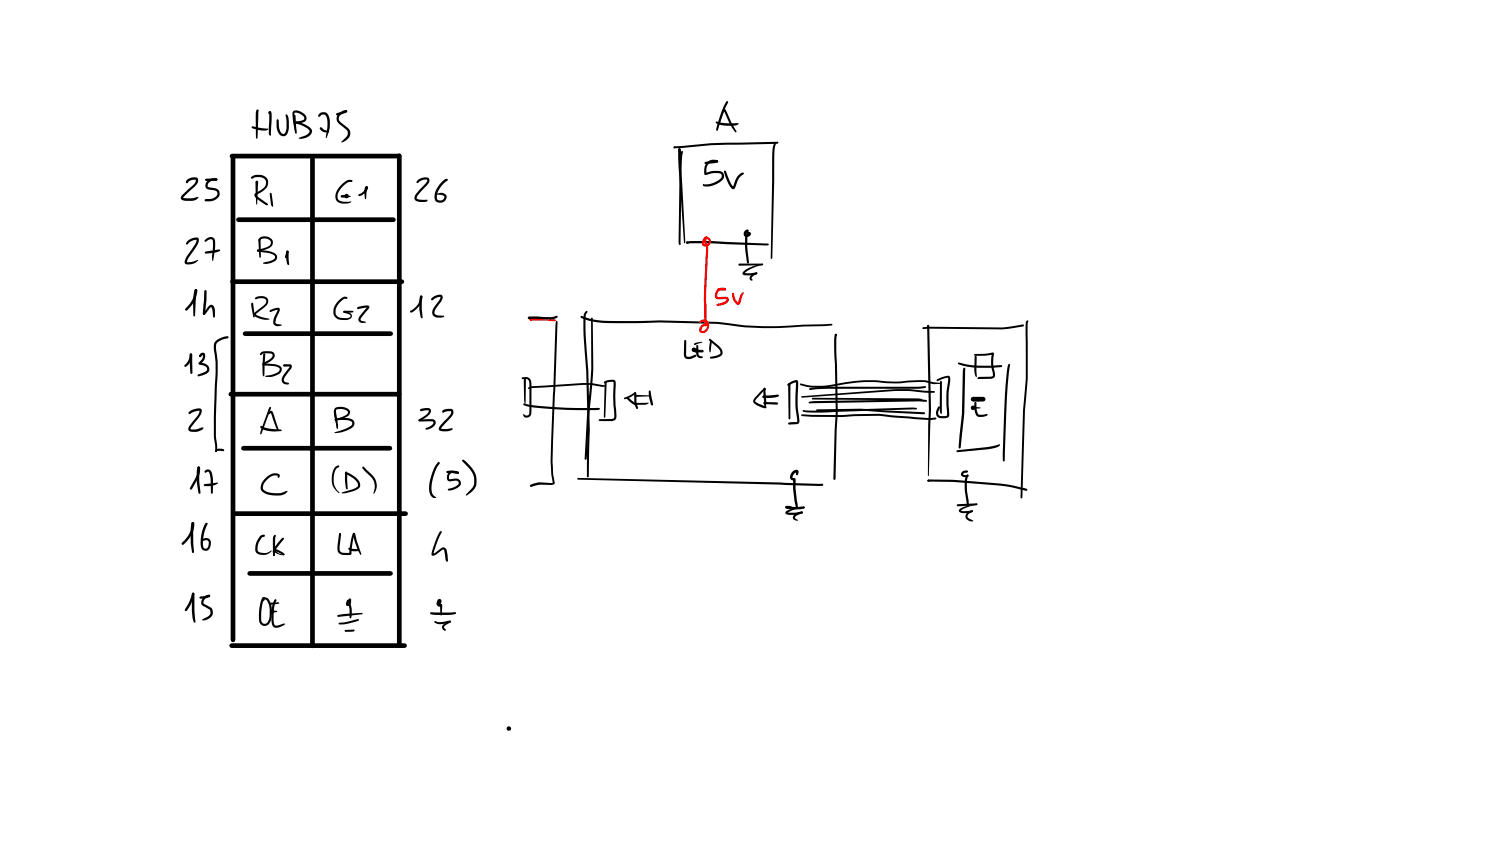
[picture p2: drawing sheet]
<svg xmlns="http://www.w3.org/2000/svg" width="449mm" height="254mm" viewBox="0 0 449 254" stroke-linecap="round" stroke-linejoin="round" font-family="sans-serif">
<g fill="#000">
<path d="M69.1 46.3l.5-.2h50.1l.5 .2 .2 .5-.2 .5-.5 .2h-50.1l-.5-.2-.2-.5z" fill-rule="evenodd"/>
<path d="M69.4 46.4l.5-.2 .5 .2 .2 .5v145l-.2 .5-.5 .2-.5-.2-.2-.5v-145z" fill-rule="evenodd"/>
<path d="M93.2 47.2l.5-.2 .5 .2 .2 .5v146l-.2 .5-.5 .2-.5-.2-.2-.5v-146z" fill-rule="evenodd"/>
<path d="M119.3 46.2l.5-.2 .5 .2 .2 .5v146.6l-.2 .5-.5 .2-.5-.2-.2-.5v-146.6z" fill-rule="evenodd"/>
<path d="M71 65.4l.5-.2h46.5l.5 .2 .2 .5-.2 .5-.5 .2h-46.5l-.5-.2-.2-.5z" fill-rule="evenodd"/>
<path d="M69.2 84l.5-.2h50.8l.5 .2 .3 .5-.3 .5-.5 .2h-50.8l-.5-.2-.2-.5z" fill-rule="evenodd"/>
<path d="M73 99.6l.5-.2h43.7l.5 .2 .2 .5-.2 .5-.5 .2h-43.7l-.5-.2-.2-.5z" fill-rule="evenodd"/>
<path d="M68.7 117.7l.5-.2h50.6l.5 .2 .2 .5-.2 .5-.5 .2h-50.6l-.5-.2-.2-.5z" fill-rule="evenodd"/>
<path d="M291.9 119h1.5l.5 .2 .2 .5-.2 .5-.5 .2h-1.5z" fill-rule="evenodd"/>
<path d="M292.9 119.2l.5-.2h1.5l.5 .2 .2 .5-.2 .5-.5 .2h-1.5l-.5-.2-.2-.5z" fill-rule="evenodd"/>
<path d="M72.5 133.9l.5-.2h44l.5 .2 .2 .5-.2 .5-.5 .2h-44l-.5-.2-.2-.5z" fill-rule="evenodd"/>
<path d="M69.7 153.5l.5-.2h51.5l.5 .2 .2 .5-.2 .5-.5 .2h-51.5l-.5-.2-.2-.5z" fill-rule="evenodd"/>
<path d="M74.4 171.5l.5-.2h42.3l.5 .2 .2 .5-.2 .5-.5 .2h-42.3l-.5-.2-.2-.5z" fill-rule="evenodd"/>
<path d="M69 193.1l.5-.2h51.9l.5 .2 .2 .5-.2 .5-.5 .2h-51.9l-.5-.2-.2-.5z" fill-rule="evenodd"/>
<circle cx="104" cy="58.8" r=".71"/>
<circle cx="208.1" cy="104.9" r=".71"/>
<circle cx="208.8" cy="105.1" r=".71"/>
<circle cx="291.9" cy="119.7" r=".71"/>
<circle cx="291.9" cy="122.3" r=".71"/>
<circle cx="81.6" cy="183.4" r=".71"/>
</g>
<g fill="#000">
<path d="M75.5 38l5 .7-.7 .4h-1.7l-2.4-.6zM77 32.9h.5l.1 .3-.3 8.2-.3 .2-.2-.2-.1-5.8a3.9 3.9 0 0 1 .3-2.7zM80.7 33.4a.7 .7 0 0 1 .7 .2 .7 .7 0 0 1 .1 .8l-.2 6-.2 .3-.5-.7 .1-6.2h.4l-.4 .4-.2-.1zM83.1 35.8l.2-.1 .3 .3 .1 1.9a2.01 2.01 0 0 0 1.2 2.2 .83 .83 0 0 0 .9-.9l.1-2.7-.3-1.9a.43 .43 0 0 1 .5-.2 .43 .43 0 0 1 .3 .5l.2 3.4a2.2 2.2 0 0 1-1.4 2.5 2.09 2.09 0 0 1-2.1-2.2zM87.9 33.4a3.1 3.1 0 0 1 4 2.2 1.71 1.71 0 0 1-2 1.3l-1.1 .1-.1-.3 .3-.3a2.67 2.67 0 0 0 2.3-.7v-.3a2.99 2.99 0 0 0-2.9-1.6l-.1 1.9 .6 4.2-.1 .2-.9-4-.2-2zM88.1 34.5l.2-.1 .3 .3 .4 4.6-.2 .8-.4-.7-.2-1.6zM88.8 36.5h.4a8.6 8.6 0 0 1 4.1 2.1 1.46 1.46 0 0 1-.7 2.2l-2.1 .8-.9-.2 2.8-1.3 .5-.7-.2-.4a9 9 0 0 0-3.9-2zM95.8 34.1a1.85 1.85 0 0 1 2.1-.3 1.85 1.85 0 0 1 1 1.9v1.6a8.3 8.3 0 0 1-.9 4h-.3l.3-2.1a5.6 5.6 0 0 0-.4-4.7l-1-.1-.9 .7-.3-.4zM96 38.2l.2-.1 1.1 .8 1.2 .3 .1 .4-.8 .1-.9-.2-.9-.8zM101 34l2.8-1 .4 .4-.6 .5-2.5 .7-.3-.3zM103.6 33.1l.5 .1v.4h-.6zM101.6 34.1l1.7-1 .6-.1 .2 .3-.3 .4a1.97 1.97 0 0 0-2.1 2.4l2.8 2.4a2.21 2.21 0 0 1 .1 2.9l-1 .8-1.1 .5-.1-.2 1.6-1.6a1.62 1.62 0 0 0 0-1.9l-2.1-1.7a2.06 2.06 0 0 1-.3-3.2z"/>
<path d="M216.9 32.8l.5-.1 .4 .5 1.6 3.6 1.5 2.6-.2 .3a17.5 17.5 0 0 1-3.3-5.9l-.3-.6h.3l-2.3 6-.2-.3zM214.7 36.5l.2-.1a18.5 18.5 0 0 0 6.5 .5l.2 .2a3.8 3.8 0 0 1-3.3 .6h-.4a5.4 5.4 0 0 1-3.3-1zM214.9 38.9l.2-.2 .2 .2-.2 .3zM217.8 30.5l.3-.2 .3 .3a43.3 43.3 0 0 0-3 8.3l-.3 .3-.2-.3a30.2 30.2 0 0 1 2.9-8.4zM56.1 54a2.84 2.84 0 0 1 3.2-.5 2.19 2.19 0 0 1-1.1 2.6l-3.3 3.3 2.5 .1 2-.4 .2 .1a2.27 2.27 0 0 1-2.2 1l-2.5-.1a.82 .82 0 0 1-.7-.7 .82 .82 0 0 1 .3-.8l3-2.7a1.97 1.97 0 0 0 1.2-2l-1.5 .2-1.1 .9a.66 .66 0 0 1 0-1zM61.6 53.7l3.3-.2 .3 .3-.5 .4-2.9 .1-.2-.1zM62.1 54.4a2.92 2.92 0 0 1 2.9-.9l.1 .6h-.4a1.74 1.74 0 0 0-2.4 1.9l2.2 .4a1.64 1.64 0 0 1 1 2.7 3.6 3.6 0 0 1-2.4 1.3h-1.4l-.3-.4 .3-.3h1.3a2.14 2.14 0 0 0 2.2-1.4l-.1-.7-.3-.3-1.7-.4a1.41 1.41 0 0 1-1.5-.9 1.41 1.41 0 0 1 .5-1.6zM75.4 53a3.6 3.6 0 0 1 4.7 .6 2.92 2.92 0 0 1-1.7 4l-1.4 .8v.2l3.2 2.4 .1 .5-.7-.1-3-2.2a.83 .83 0 0 1 .1-1.4 4.4 4.4 0 0 0 3.1-2.7v-.7a1.83 1.83 0 0 0-2.1-1.3l-1.2 .1-1 .4-.3-.3zM76.8 54.3l.3-.1 .3 .3v.7l-.3 .3-.3-.3zM76.9 54.2l.5 .4-.2 .3-.5-.3zM76.7 54.5l.4-.3 .3 .4-.4 6.8zM81 57.9l.2-.1 .3 .3 .4 3.1v.6l-.2 .2-.4-.7z"/>
<path d="M102.3 58.7l3 .2-1 .3h-1.5l-.5-.1zM102.3 58.6l1.7-.1 .2 .3-.1 .2-1.4 .1 .1-.1-.3 .2-.3-.3zM102.5 55.3l1.8-1.3 1.4 .1v.4l-.9 .1a5.6 5.6 0 0 0-3.5 4.7l.3 .7 1 .4h2.6a.56 .56 0 0 1-.1 .5 .56 .56 0 0 1-.6 .1l-1.7 .1a2.3 2.3 0 0 1-2.1-1.3 2.3 2.3 0 0 1 .3-2.4zM109.6 55.9a.57 .57 0 0 1 .8 .2 .57 .57 0 0 1-.2 .8l-1.7 1.7-.7 .2-.3-.3 .2-.3a3.5 3.5 0 0 0 2.1-1.8h.3l-.3 3.2-.2 .2-.2-.5-.1-2.1zM125.3 54.1a2.82 2.82 0 0 1 3.4-.5l.1 .6-.2 .7-3.3 3.7-.3 .7 .1 .3 .4 .2 2.5 .1 .3 .2-.2 .3-.9 .2-2.1-.2a1.27 1.27 0 0 1-.3-2.3l3-3.3 .4-.7-.4-.2-.9 .1-1.7 .9-.3-.3zM132.4 54.7l1-.9 .6-.2 .4 .4-.5 .4a5.3 5.3 0 0 0-2.7 5.4l.2 .2a1.09 1.09 0 0 0 1.3 0 1.09 1.09 0 0 0 .4-1.3l-2.1-.5a2 2 0 0 1 2.9 .5 1.85 1.85 0 0 1-2 2.1 1.85 1.85 0 0 1-1.5-2.6l.5-1.5zM202.2 43.9l11.1-1 19.9-.4 .3 .3-.6 .3-19.6 .4-11 1-.3-.3zM202.1 44l.3-.1 .2 .5h-.4zM203.6 44.5l.2-.1 .3 .3 .4 1.7-.3 .3-.3-.2-.4-1.6zM203.5 44.6l.3-.2 .4 .4 .1 5.6 1.3 22.3-.2 .3-.2-.3-1.6-22.2zM204.3 45.4l.3-.2 .3 .3-.5 5-.2 22.7-.3 .3-.3-.2-.1-.7 .3-20.5a20.8 20.8 0 0 1 .5-6.7zM211.4 48.7l3.7-.7a.51 .51 0 0 1 .1 .7 .51 .51 0 0 1-.6 .2l-3 .3-.2-.1z"/>
<path d="M212.1 48.7a2.88 2.88 0 0 1 3.2-.6v.5l-.4 .1a2.3 2.3 0 0 0-3 2.6v.8l-.2-.2 1.5-.5a4.1 4.1 0 0 1 3.6 .4l.3 .3a1.67 1.67 0 0 1-.4 1.9 5.9 5.9 0 0 1-5.8 1.7v-.5l.3 .1a6.6 6.6 0 0 0 5.2-2.1l-.1-1a3.5 3.5 0 0 0-2.9-.2l-1.8 .5a.75 .75 0 0 1-.4-1.2l.2-1.5zM217.2 51.2l.6 .1 1.3 3.4 .9 1.4h-.2l.9-2.3a3.4 3.4 0 0 1 2.1-2h.3a1.11 1.11 0 0 1-.9 1l-.8 1-.7 2a.85 .85 0 0 1-.8 .9 .85 .85 0 0 1-.9-.7l-1.3-2.8zM232.3 42.8l.2-.2 .3 .3-.5 2.8-.6 31.7-.3 .3-.2-.3 .4-30.9 .2-2.1zM56.3 72.2a2.93 2.93 0 0 1 3.3-.7l.1 .6-.3 1.1-2.8 4.1-.6 1.3 1.8-.1 1.5-.6 .1 .2a4.1 4.1 0 0 1-3.4 1.2l-.6-.5 .2-1.1 2.9-4.5 .6-1.3a3.8 3.8 0 0 0-3 1.5l-.3-.4zM61.4 72l.5-.4a1.47 1.47 0 0 1 1.6-.5 1.47 1.47 0 0 1 1 1.5v2.3l-.7 3.4-.2-1.3 .3-2.6-.1-2.4-.3-.2h-.5l-1.4 .7-.3-.3zM61.5 75.5l3.6-.6 .8-.1 .2 .2-.9 .6-1.3 .3-2.2 .2-.2-.1zM77.2 75l3.2 .3 1.7 .5a1.38 1.38 0 0 1 .5 2.4 4.4 4.4 0 0 1-3.8 .7l.2-.1a5.2 5.2 0 0 0 3.4-1.3v-.7l-.5-.5-1.3-.4-3.2-.4zM77.9 71.3a2.46 2.46 0 0 1 3.9 1.6 2.39 2.39 0 0 1-2.2 2l-2.5 .4 .1-.4 1-.2a3.6 3.6 0 0 0 3-1.5v-.7a2.2 2.2 0 0 0-3-.6l-.4 .5-.2-.2zM77.1 74.9l.5 .1-.1 .4-.4-.1zM77.6 71.6h.2l.4 .3 .1 5.2-.3 .2-.2-.5zM86 75.2l.5 .1 .1 .2-.5 1.7-.3 .2-.3-.3zM86 75.3l.4-.1 .2 .3 .2 3.7-.3 .3a5.4 5.4 0 0 1-.6-3.8z"/>
<path d="M205.9 72.6l.4-.1 .1 .4-.5 .1zM206 72.5l8-.2 16.3 .7 .3 .3-.2 .2-.6 .1-16.8-.6h-6.9l-.3-.3zM205.9 72.5h.4l.3 .4a.4 .4 0 0 1-.5 .2 .4 .4 0 0 1-.2-.6zM221.6 79.1h7.1l.2 .2-.2 .2-6.9 .2-.2-.1zM223.4 69.2a.61 .61 0 0 1 1.1-.3 .61 .61 0 0 1-.4 1.1l-.2-.3v-.4l.3 .2-.4 .4v.5l.9-.2-.5 .7a29.4 29.4 0 0 0 .5 7.8l-.3 .3-.3-.2a29.4 29.4 0 0 1-.5-8 .95 .95 0 0 1 .5-1.1 .95 .95 0 0 1 1.1 .3 1.08 1.08 0 0 1-1.5 1 1.08 1.08 0 0 1-.3-1.8zM223 81.4a11.8 11.8 0 0 1 5.6-2.3l.3 .1-.1 .3a9.1 9.1 0 0 0-5.5 2.5v-.1l1.6 .1 2-.3 .3 .3a5.3 5.3 0 0 1-3.9 .5l-.6-.3zM58.5 86.8a.69 .69 0 0 1 .7 .4 .69 .69 0 0 1-.1 .8 8.7 8.7 0 0 1-3.2 5.1l-.4-.3 .2-.3a7.4 7.4 0 0 0 2.7-5.4zM58.4 86.9l.4-.2 .4 .3-.4 1.7-.3 5.9-.2 .3-.3-.3-.1-3.8 .2-2.5zM62.6 91.8a1.01 1.01 0 0 1 1.2-.3 1.01 1.01 0 0 1 .6 1.1v2.6l-.5-.2-.2-1.8-.3-1.1-.4 .3-1.5 1.8-.5 .1-.1-.2zM61.4 87.1h.5l.1 .2-.1 2.6-.4 4.2-.3 .3-.4-.5zM75.4 90.8l.3-.1 .3 .4 .4 3.9-.2 .3-.2-.2-.6-2.9zM76.6 89.2a2.57 2.57 0 0 1 3.8 .7 2.33 2.33 0 0 1-1.4 2.5l-2.2 1.8 .1 .2a6 6 0 0 0 3.5 1.1l.4 .2a5.6 5.6 0 0 1-4.2-.8l-.4-.5 .1-.6 3.2-2.6 .3-.6-.1-.7a2.58 2.58 0 0 0-3-.1l-.2-.3z"/>
<path d="M81 93l1.1-.4a1.31 1.31 0 0 1 1.8 .1l-.1 .8-1 2.1-.2 1.2 .5 .4 1.4 .3-1.1 .3a1.42 1.42 0 0 1-1.4-.7 1.42 1.42 0 0 1 .1-1.5l1.3-2.7-2.3 .7-.3-.3zM103.2 93.2h2.6l.2 .2-.2 .3-2.5 .1-.3-.3zM101.4 90.3l1.7-1.3 .9 .1 .3 .3-.3 .2h-.5a4.2 4.2 0 0 0-2.6 5l.9 .6 2.1 .2a.91 .91 0 0 0 1.3-.7l-.4-.4-1.6-.5-.1-.5 .3-.1 1.5 .6 .6 .6a1.14 1.14 0 0 1-1.2 1.5 3.7 3.7 0 0 1-3.9-.9 3.8 3.8 0 0 1 1-4.7zM107.2 92.2l2.6-.6a.66 .66 0 0 1 .9 .2 .66 .66 0 0 1-.2 .9l-2.4 3.1 .3 .4 1.4 .4-.2 .2h-1.1a1.15 1.15 0 0 1-1-.7 1.15 1.15 0 0 1 .4-1.3l2.3-2.8 .1 .3-2.9 .4-.3-.3zM126.1 88.7l.6 .1a5.3 5.3 0 0 1-3.4 4.9l-.2-.1-.1-.4a4.7 4.7 0 0 0 3-4.2zM126.1 88.7h.5l.1 .3-.2 3.8 .3 2.4-.3 .3-.2-.2a7.1 7.1 0 0 1-.5-4.4zM129.4 89.5l.4-.4a2.1 2.1 0 0 1 2.9-.4l.1 .6-.3 .7-1.5 2.2a1.91 1.91 0 0 0-.6 1.8l.7 .5 2 .1 .2 .3-.8 .3-1.2 .1a1.78 1.78 0 0 1-1.7-1.2 1.78 1.78 0 0 1 .6-2l1.5-2 .4-1-1.2 .2-1.3 .8-.3-.4zM174.2 94.8l.2-.1a21.8 21.8 0 0 0 9.4 1.6l14-.2 17.3 .4 8.3 1.1 5.5 .2 20.5-.7 .3 .3-.2 .2-2.3 .2-18.4 .6-5.4-.2-8.3-1.1-17.3-.4-12.2 .2a24.3 24.3 0 0 1-11.3-1.6zM175.8 93.3l.2-.1 .2 .3-.5 1.2-.1 4 .9 12.5 .4 17.8-.3 13.9-.3 .3-.3-.3 .3-13.9-.5-17.8-.8-12.5 .1-4.1zM177.4 95.3h.2l.2 .2 .2 15-1.3 14.3-.7 12.7-.4 .3-.2-.1 .1-.3-.1 .1 .7-12.8 1.3-14.2zM226.7 81.8h.4v.4l-.4-.1zM225.2 82.6l1.5-.9 .5 .3-1.6 1.1-.1 .5 .3 .4-.2 .2a.85 .85 0 0 1-.8-.7 .85 .85 0 0 1 .4-.9z"/>
<path d="M276.7 98.2l2.3-.2 21.5 .2 6.3-.9 .4 .3-.3 .3-6.4 .9-23.6-.1zM278.2 97.5l.2-.1 .3 .3 .6 25.1-.8 20-.1-15.5 .2-4.4zM307.9 96.2l.3-.1 .3 .2-.3 1.7 .1 15.5-.9 9.6-.7 26.1-.3 .3-.3-.3 .8-26.2 .8-9.5-.1-15.5zM57 106.1a.63 .63 0 0 1 .7 .3 .63 .63 0 0 1-.2 .8 4.2 4.2 0 0 1-1.9 2.8l-.3-.3 .5-.6a4.8 4.8 0 0 0 1.2-3zM57 106.1h.5l.1 .3 .1 5.4-.3 .4-.3-.4-.2-3.5zM60.1 106.1l.2-.2a.87 .87 0 0 1 1.1 .1 .87 .87 0 0 1 .1 1.1l-.2 .8-.6 .8-.6 .5-.1-.5 1.4 .3a1.64 1.64 0 0 1 1.4 1.5 1.64 1.64 0 0 1-1.1 1.7l-2.4 .6 .1-.5 2.1-.8 .6-.6-.1-.6-.3-.3-1.6-.6a.55 .55 0 0 1-.6-.5 .55 .55 0 0 1 .6-.6 1.82 1.82 0 0 0 .7-1.9l-.8 .7a.54 .54 0 0 1-.3-.5 .54 .54 0 0 1 .4-.5zM59.8 106.5h.5v.5h-.5zM64.7 102.2l1.9-1 1.9-.3v.4l-1.1 .3a2.86 2.86 0 0 0-2.6 1.8l.5 6.1-.5 15.6v5.8l.3 3.4v.9l-.3 .3-.3-.3v-1.6l-.3-2.6-.1-6 .6-13.7-.3-5.2a3.9 3.9 0 0 1 .2-3.7zM78.3 105.7a4.6 4.6 0 0 1 3.6-.1 1.6 1.6 0 0 1-.7 2.7l-2 1.2-.4-.1v-.4l1.3-.7a2.32 2.32 0 0 0 1.7-1.7l-.2-.5-.7-.1a2.61 2.61 0 0 0-2.7 .5l-.3-.3zM78.8 109l3.2 .2a2.36 2.36 0 0 1 2.5 1.3 1.65 1.65 0 0 1-.7 1.6l-.7 .4a5.6 5.6 0 0 1-3.4 .5l-.2-.1 .2-.2 1.8-.3 1.7-.7 .6-.5 .1-.7a2.35 2.35 0 0 0-2-.7l-2.6-.2a.4 .4 0 0 1-.5-.1 .4 .4 0 0 1 0-.5zM79 106l.5 .1 .1 .2-.3 6.4-.2 .2-.3-.7-.1-2zM85 109.3l2-.1a.84 .84 0 0 1 .6 .8 .84 .84 0 0 1-.5 .8l-1.7 2.2-.3 .9 .3 .6 1.3 .5a1.48 1.48 0 0 1-1.6 .1l-.1-.1a1.55 1.55 0 0 1-.1-2.3l2.1-2.8h-1.8l-.3-.3z"/>
<path d="M205.3 102h.5l.1 .3v4.5l1.1 .2 1.6-.6 .3 .3-1.4 .8a1.49 1.49 0 0 1-1.5 .2 1.49 1.49 0 0 1-.9-1.4zM207.9 104.8l1.3 .3a1.09 1.09 0 0 1-1.3-.1zM208.3 102.9l2.2-.4 .1 .1-2.1 .9-.4-.3zM208.5 105l2.2-.1 .4 .4-.4 .4-1.6-.1-.6-.2zM208.9 103.5h.3l.3 .3 .1 2.6 1.3 .7a1.27 1.27 0 0 1-1.4 .1 1.27 1.27 0 0 1-.7-1.2zM212.7 101.7l.4-.1 2.4 2a2.17 2.17 0 0 1 1 2.9 4.3 4.3 0 0 1-3.3 1.1l-.3-.3 .5-.3a3.9 3.9 0 0 0 2.6-.9 1.06 1.06 0 0 0-.4-1.4l-2.9-2.6zM213 102.3l.3-.2 .2 .3-.5 3.3-.3-1.2zM236.2 115.2l2.4-1.2h.6l.2 .4-.1 7.2 .5 4.5-.1 .8-.5 .3-2.5 .1-.3-.3 .3-.3 2.4-.2v-.3l-.5-4.9 .1-6.8 .2 .1-2.4 1.1-.3-.1zM236.5 115h.5l.1 .4v10.1l-.3 .3-.3-.3zM240 115.1l2 .3a25.9 25.9 0 0 0 10-.5l7.1-.9h3.7l6 .4 7.8-.4 5.6 .8v.3a7.8 7.8 0 0 1-4.1-.4l-2.7-.1-7.1 .4-8.6-.4-7.6 .9a26.2 26.2 0 0 1-10.3 .5l-1.7-.5zM240.5 118.8l27.7-2.1h4.9l7 .6 .3 .2-.3 .3h-1.5l-6-.5h-4.3l-27.8 2-.2-.3zM242.9 116.4l5.3-.4h27.3l2-.2 .3 .3-.2 .2-2.1 .3h-27.3l-5.3 .4-.2-.3z"/>
<path d="M243.6 119.4l31.6 .1 1.2 .1 .4 .3-.5 .2-32.5-.3-.3-.1zM250.5 100.2h.5v.5l-.5-.1zM250.6 100.1l.4 .3-.2 .3-.4-.3zM250.4 100.2l.3-.1 .3 .3-.2 3.8 .5 19.4-.3 5.4-.4 14.6-.3 .3-.3-.3 .7-20-.5-19.4zM281.1 113.8l2.5-1a.95 .95 0 0 1 1.2 0 .95 .95 0 0 1 .2 1.2l-.5 4.1 .2 6.3a1.24 1.24 0 0 1-1.7 1h-.4a1.61 1.61 0 0 1-1.6-.6 1.61 1.61 0 0 1-.1-1.7l.4-1 .6-.2v.3l-.5 1.4 .1 .8 .6 .3 1.2 .1a.52 .52 0 0 0 .8-.4 32.9 32.9 0 0 1 .3-10.3v-.9l-3.1 1.1-.4-.3zM282 114.3h.5v.2l-.1 9.7-.4-.4-.1-.9zM287.4 108.8l.2-.1a33.1 33.1 0 0 0 12.7 .8l.3 .1v.4a36.4 36.4 0 0 1-11.6-.3l-1.5-.4zM289 110.3l.5 .1 .1 .2-.4 13.4-1 10.2-.3 .3-.4-.3 1-10.2 .3-12.4zM291.5 119.4l2.8 .1 .2 .2-.3 .3-2.5-.1-.3-.3zM292.2 106.2l4.4-.3a1.28 1.28 0 0 1 1.5 0l.1 .2a11.5 11.5 0 0 0 .2 5.4 1.34 1.34 0 0 1 0 1.4 1.34 1.34 0 0 1-1.3 .7l-3.7 .1-.2-.3 .6-.4 3.5-.1 .5-.2v-.3a13.1 13.1 0 0 1-.3-6.2l.3 .1-2.4 .4h-3l-.2-.1zM292.4 106.8h.5l.1 .2-.1 6.1-.4-.6-.3-1.4zM302.5 109.3l.2-.2 .3 .3-.4 2.6a280.7 280.7 0 0 0-1.2 24.7v1.4l-.3 .3-.3-.3v-2.2a270.3 270.3 0 0 1 1.2-24.6z"/>
<path d="M56.6 123.6a4.3 4.3 0 0 1 3.7-1l.1 .1a2.92 2.92 0 0 1-1.1 3l-2 2.5-.2 .5 .4 .1a6.4 6.4 0 0 0 3.3-.6l.2 .2a3.7 3.7 0 0 1-3.4 1.1 1 1 0 0 1-1.1-.6 1 1 0 0 1 .3-1.1l2.5-3.2 .5-1.4a5.3 5.3 0 0 0-3 1l-.3-.3zM64.8 134.9l.5-.3a1.73 1.73 0 0 1 2 .4l-.3 .3-1.6-.1-.6 .3-.3-.3zM64.6 135l.4 .1v.3h-.5zM78.2 129.9l.1 .3-.2-.1zM78.1 127.8l.3-.1a7.9 7.9 0 0 0 4 1l1.9 .1 .3 .3-.3 .2-1.9 .1a5.3 5.3 0 0 1-4.4-1.4zM80.9 123.4a.57 .57 0 0 1 1 .3l1.8 5.2-.2 .3a9.2 9.2 0 0 1-1.9-4.5l-.2-.9-.6 .4-.2-.2zM80.8 122.2l.2-.2 .3 .4-2.7 7.3-.4 .5v-1.1zM100.5 125.6l2.2-.3a3.7 3.7 0 0 1 3.3 .8l.3 .9-.3 .9a8.1 8.1 0 0 1-5.5 2l-.1-.3a12.9 12.9 0 0 0 5-2.1l.2-.7-.4-.5-2-.3-2.5 .1-.3-.3zM100.2 123.1l.2-.1 .3 .3 .7 4-.2 1.3-.9-4.1zM100.5 122.4a3.4 3.4 0 0 1 4.5 1v.1a2.1 2.1 0 0 1-1.9 2l-1.4 .4a.89 .89 0 0 1-1.3-.1l.3-.3a5.4 5.4 0 0 0 3.6-1.6l.1-.4a3.2 3.2 0 0 0-3.5-.6l-.2 1.4 .6 4.2-.1 .1-1-4.5v-1.1zM125.6 125.8l4-.1a1.07 1.07 0 0 1 1 .6 1.07 1.07 0 0 1-.2 1.2 3.6 3.6 0 0 1-2.5 1.3l-.3-.2 .2-.3a2.35 2.35 0 0 0 2.2-1.6l-.4-.3h-3.8l-.3-.3zM126 122.7l1.4-.3a1.33 1.33 0 0 1 1.8 .5 2.12 2.12 0 0 1-1.4 2.2l-1.8 1.2h-.4v-.5l.6-.4a3.6 3.6 0 0 0 2.4-2.1v-.2l-.4-.1-1.9 .3-.2-.1z"/>
<path d="M131.3 138.7l.3-.2 .3 .4a12.1 12.1 0 0 0-2.2 9.1l1.2 1.2a1.49 1.49 0 0 1-2.1-1.6 13.4 13.4 0 0 1 2.5-8.9zM132.8 123a3.4 3.4 0 0 1 3-.1 1.84 1.84 0 0 1-.5 2.2l-3.1 3.4 1.9 .2 1.4-.3 .3 .3a4 4 0 0 1-3.6 .5 .88 .88 0 0 1-.6-.7 .88 .88 0 0 1 .5-.9l2.7-2.9 .5-.9v-.5l-2 .2-.3 .3-.4-.3zM138.7 137.9h.4l1.9 1.8a5.6 5.6 0 0 1 1.1 7.2l-2.2 1.7-.1-.3 1.8-1.9a4.9 4.9 0 0 0-1.1-6.2l-1.8-1.8zM175.3 137.4l.3-.1 .3 .4-.3 .1zM236.8 125.1l.2 .1-.2 .6-.2-.3zM240.4 124.3l12 .2 11.2-.4 10.7 1 4.5 .3 1.8-.2 .3 .3-.3 .3-1.8 .2-15.2-1.3-11.2 .4-9-.1-2.8-.2-.3-.2zM240.8 123l5.7 .1 27.2-.9 1.2 .1 .2 .3-.2 .2-26.9 .9a27.7 27.7 0 0 1-7.1-.2zM242.7 120.5l1.5-.2 31.4-.5 2.2 .1 .3 .3-.3 .3-2.2-.1-32.8 .6-.3-.3zM244.9 122.8l13.3-.2 19 1 .3 .3-.3 .3-19-1.1-13.1 .2-.2-.1zM287 135.1l9.2-1 3.5-.9 .3 .2-1 .7-2.8 .7-9 .8-.2-.1zM291.7 122.1l2.5 .2-2.3 .3-.3-.3zM292.4 120.6h.4l.1 .2 .1 2.1 .5 1.3 1.2 .2 1.3-.3 .2 .2a2.38 2.38 0 0 1-2.6 .7 1.78 1.78 0 0 1-1.3-2z"/>
<path d="M59.4 140l.2-.1 .4 .2a5.5 5.5 0 0 1-.8 3.8l-1.6 2.8-.6 .1v-.5l1.5-2.8a5.2 5.2 0 0 0 .8-3.1zM57.5 156.7l.6-.1v.7a36.7 36.7 0 0 0 .1 8.2l-.3 .4-.3-.3a31.8 31.8 0 0 1-.3-8zM59.3 140l.5-.1 .1 .6-.5 .1zM59.3 140l.3-.1 .4 .4-.2 3.7 .4 3.8-.4 .3-.3-.4-.5-3.2v-2.9zM61.2 145.3l4.1-.6 .2 .1-1 .6-1.6 .4h-1.5l-.2-.1zM61.4 141.2a1.19 1.19 0 0 1 1.3-.4 1.19 1.19 0 0 1 .8 1l.4 2.8-.1 3.2-.2 .3-.3-.3-.1-3.2a4 4 0 0 0-.6-3.1h-.3l-.7 .3-.3-.3zM61.7 156.9l.2-.2 .4 .4a9.3 9.3 0 0 0-1.1 7.3 .83 .83 0 0 0 .9 0 .83 .83 0 0 0 .4-.8l.1-1-.3-.5h-.9l-.9 .4a.87 .87 0 0 1 .7-1.1 1.42 1.42 0 0 1 2.1 1.6 1.75 1.75 0 0 1-1.7 2.2 1.71 1.71 0 0 1-1.4-2.3 11.7 11.7 0 0 1 1.5-6zM79.5 143.5a3.2 3.2 0 0 1 4.4-1.1l-.1 .7-.2 .2-.3-.3v-.3a4 4 0 0 0-4.3 4l.8 .7a7.9 7.9 0 0 0 4.5 .4l1.8-.6 .2 .1a2.55 2.55 0 0 1-2.4 1.3 7.1 7.1 0 0 1-5-1 2.33 2.33 0 0 1 .2-3.6zM100.6 140l.8-.4 .4 .2a3.7 3.7 0 0 0-1.7 4.1l.1 1.3a5 5 0 0 0 1.6 2.5l-.1 .2a5.7 5.7 0 0 1-1.1-7.9zM103.5 141.8l.2-.1a6.6 6.6 0 0 1 4.2 2.9 1.65 1.65 0 0 1-1.3 2.5l-2.9 .8-1.1 .1-.1-.2 4.1-1.5a1.14 1.14 0 0 0 .9-1 1.14 1.14 0 0 0-.7-1.1 7.1 7.1 0 0 0-3.3-2zM103.6 141.5h.5l.1 .2 .1 4.8-.3 .3-.2-.2-.3-2.2zM105.9 159.9l.3-.1 .3 .3 1.9 6-.2 .3a13.7 13.7 0 0 1-2.3-6.1z"/>
<path d="M108.7 140h.5l2.5 2.5a4.1 4.1 0 0 1 .4 5.5l-.2-.1a4.3 4.3 0 0 0-.7-4.9l-2.5-2.6zM132 159.4l.4-.1 .1 .3a25 25 0 0 0-2.4 6.3l-.1 .4-.2-.2 .7-.3 1.7-1.3a1.02 1.02 0 0 1 1.1-.3 1.02 1.02 0 0 1 .7 .8l.3 3.4-.2 .1-.4-.4-.4-2.9-.3-.4-2.5 1.7a.68 .68 0 0 1-1 .1 .68 .68 0 0 1 0-1l1.2-3.6zM134 141.3l1.9-.2 1.5 .3 .3 .4-.4 .3-3.1-.2-.2-.1zM137.1 141.6l.5-.1v.5h-.5zM134.6 141.8a2.35 2.35 0 0 1 3.1 0l-.4 .3-.5-.2a1.46 1.46 0 0 0-1.6 .1 1.46 1.46 0 0 0-.5 1.6l2.8 .1a1.32 1.32 0 0 1 .3 2.1 4.1 4.1 0 0 1-3.4 1.2v-.4l.2-.1a3.3 3.3 0 0 0 3-1.5l-.1-.5-.4-.3-1.8 .1a1.13 1.13 0 0 1-1.2-.5 1.13 1.13 0 0 1 0-1.3zM173.2 143.4l60.9 1.3 12.5 .3 .4 .4-.3 .3h-1l-72.3-1.9-.2-.1zM235.6 151.9h5.5a.46 .46 0 0 1 .1 .6 .46 .46 0 0 1-.6 .2l-4.3-.1-.7-.2zM237.8 141.3a.89 .89 0 0 1 1-.4 .89 .89 0 0 1 .7 .8l-.4 .8-.4-.3v-.7l.2 .2-.7 .4-.5 1 .9 .6v2.8l.7 5.2a.71 .71 0 0 1-.2 .9 .71 .71 0 0 1-.9-.1l-.9-.3-1.2 .1 .1-.2-.3 .4-.3-.1v-.5a1.71 1.71 0 0 1 2 0l1.2 .4-.9-5.8v-2.6l.2 .2-.4-.1a1.2 1.2 0 0 1-.4-2zM238.2 154.5l.1-.2a3.5 3.5 0 0 1 2.4-.8v.4l-1.3 .5-.9 .6v.4l.9 .6a.97 .97 0 0 1-1.3-.2 .97 .97 0 0 1 .1-1.3zM240.9 152l.5 .1-.1 .3-.5-.1zM235.7 153.5l1.5-.8 2.5-.7a1.43 1.43 0 0 1 1.7 .2l-.3 .2-1.8 .1-3.2 1.4v-.3l2.2 .2 2.2-.4 .3 .3-.3 .3-2.1 .4h-2l-.8-.4zM278.2 143.9h.5v.4h-.4z"/>
<path d="M278.4 143.8l7.3 .1 14.1 1.1 4.3 .6 3.4 .8 .7 .5-.4 .3-4.4-1.1-3.6-.5-14.1-1.1-7.2-.1-.3-.3zM278.3 143.9h.4l.1 .5h-.4zM287.1 151.3l5.8-.3 .3 .2-.3 .3-5.6 .4-.2-.1zM288.6 141.5l.8-.4 .9 .1v.4l-1.1 .3-.3 .4 .6 .2 .8-.2 .2 .3-.4 .3h.2a1.18 1.18 0 0 1-1.4 .2 1.18 1.18 0 0 1-.5-1.3zM290 142.4l.2-.1a.81 .81 0 0 1 0 1.2l-.2 3.2 .6 4.8-.3 .3-.3-.3-.6-4.8v-3zM290 153.8l.6-.4a.76 .76 0 0 1 1.2-.1l-.8 .5a.88 .88 0 0 0-.8 .7 .88 .88 0 0 0 .4 .9l1.4 .8a1.87 1.87 0 0 1-2.4-1l.1-.7zM291.4 153.1l.4 .1v.3l-.5-.1zM287.8 152.7l2-.9 3.1-.8 .3 .2-.2 .3-3.1 .7-1.7 .9a4.4 4.4 0 0 0 3.2-.1l.4 .1a.68 .68 0 0 1-1 .7l-1.9 .1a.87 .87 0 0 1-.9-.1 .87 .87 0 0 1-.3-1zM57.6 156.6l.5 .1a6.5 6.5 0 0 1-2.3 5.9l-.7 .7h-.5v-.5l.7-.7a7 7 0 0 0 2.2-5l.2 .2-.3-.4zM57.7 177.8l.2-.1 .4 .4v4.8l.4 3.6-.3 .3-.3-.3a25.9 25.9 0 0 1-.4-8.7zM59.9 179l2.6-.5-.1 .2 .3-.4 .4 .4-.4 .4-1.2 .3-1.4 .2-.2-.1zM61.2 178.9l.7-.4a.59 .59 0 0 1 .7-.2 .59 .59 0 0 1 .4 .6l-.5 .1h.2a1.82 1.82 0 0 0-1.7 1.9l2.4 1.4a2.13 2.13 0 0 1-1 3.4l-1.2 .4-.6-.2 1.9-1.2a1.3 1.3 0 0 0 .6-1.6l-.1-.2-1.5-.9a1.6 1.6 0 0 1-1.2-1.3 1.6 1.6 0 0 1 .8-1.6z"/>
<path d="M78.8 179.2l.4-.1 .2 .3-.1 .6-.3 .3-.2-.3zM78.7 179.2h.6v.4l-.3 .1h.2a12.5 12.5 0 0 0-.6 7 1.21 1.21 0 0 0 1.4 .2 1.21 1.21 0 0 0 .7-1.2l.2-2.7a4.6 4.6 0 0 0-1-3.1l-.7-.1-.3 .5a.72 .72 0 0 1 0-.9 .72 .72 0 0 1 .8-.2l.8 .4a5.6 5.6 0 0 1 1.1 3.4l-.1 1.8a2.46 2.46 0 0 1-2.4 2.9 1.76 1.76 0 0 1-1.4-1.7 12.6 12.6 0 0 1 1-6.8zM78.1 160.7l.6-.3h.7v.5l-.6 .2a4.1 4.1 0 0 0-1.3 4.3l.6 .3a3.2 3.2 0 0 0 3.3-.6l.1 .1a3.3 3.3 0 0 1-4 1 1.84 1.84 0 0 1-.9-2.5l.4-1.3zM82 164.8l.2-.1a4 4 0 0 1 3 1.3l.1 .3-.2 .2-2.7-1.2v1.2l-.2 .3-.3-.3-.1-1.2zM82.2 160.5l.3-.1 .3 .3-.3 .7v5.1l-.3 .3-.3-.3-.1-4.5zM84.4 161.6l.5-.4 .3 .3-2.3 3.1-.2 .4a2.18 2.18 0 0 0 2.3 1.1l.3 .2a2.45 2.45 0 0 1-3.2-1.5l.2-.6zM84.9 166.2l.2-.2 .2 .3-.2 .2zM101.8 159.9h.4l.1 .2-.4 3.7a1.38 1.38 0 0 0 .1 1.4 1.38 1.38 0 0 0 1.3 .6h1.7l-.2 .2v-.3a17.9 17.9 0 0 1 1.1-5.7l.5-.1v.4a16.7 16.7 0 0 0-1 5.4v.5a1.3 1.3 0 0 1-1.7 .2h-.4a2 2 0 0 1-2.1-2.7zM104.5 164.3l3 .4 .2 .3-.2 .3h-1.9l-1-.5zM57.7 177.8a.6 .6 0 0 1 .6 .4 .6 .6 0 0 1-.2 .7l-1.1 2.8-.9 1.4-.6 .1-.1-.4 1.2-1.9zM80.9 180.8l2.7-.2 .2 .2-.2 .3-2.4 .3-.3-.1zM81.5 183.2h1.5l.2 .2-.2 .2-1.3 .1-.2-.1z"/>
<path d="M82.3 179.8l.3-.1 .3 .3a12.6 12.6 0 0 0-.7 7.1l.3 .4 .4 .1 2.2-.6 .3 .1-.1 .3-2.2 .9a1.33 1.33 0 0 1-1.6-1.4 13.2 13.2 0 0 1 .8-7.1zM101.2 184.5l2.3-.4 5.1-.3 .2 .2-.2 .2-7.2 .8-.2-.1zM101.6 186.8l2.3-.3 3.4-.8 .4 .2-.2 .3-3.9 1-1.8 .1zM103.4 189l2.7-.2 .3 .3-.5 .3-2.3 .1-.2-.1zM104.2 179.9l.6-.2 .3 .4-.5 .4-.2 .8 .3-1.7 .3-.1 .3 .3a1.3 1.3 0 0 1-1.3 1.9 1.49 1.49 0 0 1 .2-1.8zM104.7 179.7l.3-.2 .3 .4-.1 1.3a6.8 6.8 0 0 1 .1 4.2l-.2 .1-.3-.3 .1-2.3a4.4 4.4 0 0 1-.2-3.2zM129.1 183.7l7.3-.1 .4 .3a2.76 2.76 0 0 1-2.2 .5h-4.3l-1.2-.3zM130.3 186.3a8 8 0 0 0 4.7-.2l.2 .5-2.4 .5a2.75 2.75 0 0 1-2.5-.6zM131.4 179.8a.74 .74 0 0 1 1 .2 .74 .74 0 0 1-.2 1l-.3 .4a.55 .55 0 0 1-.6 .1 .55 .55 0 0 1-.3-.6h.6l.3-.6-.2 .9 .6-.1 .3 .3-.6 .5-.7-.2a1.44 1.44 0 0 1 .1-1.9zM132 181.2l.4-.1 .1 .6h-.3zM132 181.2l.6 .1 .1 .3-.2 2.8-.2 .2-.2-.2zM132.9 187.3l1.9-1.1h.4v.4l-2 1.3 .1 .4 .5 .6a.71 .71 0 0 1-1.1-.5l-.1-.5z"/>
<path d="M134.7 186.4l.3-.3 .3 .4-.3 .2zM135.9 183.9l.6-.2 .3 .2-.2 .2h-.6zM136.3 183.7l.2-.1 .2 .4-.2 .1z"/>
<circle cx="89" cy="36.8" r=".31"/>
<circle cx="64.9" cy="53.8" r=".36"/>
<circle cx="215.1" cy="48.4" r=".35"/>
<circle cx="86.2" cy="75.5" r=".35"/>
<circle cx="58.8" cy="87" r=".38"/>
<circle cx="61.2" cy="94.1" r=".34"/>
<circle cx="103.3" cy="93.5" r=".31"/>
<circle cx="278.4" cy="97.7" r=".31"/>
<circle cx="236.8" cy="115.3" r=".34"/>
<circle cx="240.5" cy="153.7" r=".31"/>
<circle cx="105" cy="179.9" r=".34"/>
<circle cx="106.2" cy="160.1" r=".32"/>
</g>
<g fill="#f00">
<path d="M211.3 71.2l.6-.4 .3 .3-.8 1.1-.2 1h1l.4-.8-.2-.5-.5-.1 .5 2.5-.6 13 .2 9.4a.78 .78 0 0 1-.3 1.1l-.6 .1-.5 .4-.2 .7 .3 .2a1.45 1.45 0 0 0 1.4-1.1 1.45 1.45 0 0 0-.8-1.6l-1.5 .3a1.32 1.32 0 0 1 1-1 1.32 1.32 0 0 1 1.3 .3 2.06 2.06 0 0 1 .4 2.7 2.06 2.06 0 0 1-2.6 .8 1.7 1.7 0 0 1 1.3-2.4h.5l-.3 .3-.3-7.4 .7-15v-1.2l-.4-.8a1.23 1.23 0 0 1 .4-2 1.42 1.42 0 0 1 1.2 2.2 1.42 1.42 0 0 1-2.4-.1v-1z"/>
<path d="M215.2 86.6l2.1-.2-.2 .2 .4-.2 .3 .3-.4 .4-2 .1-.2-.1z"/>
<path d="M217.2 86.5l.6 .1-.1 .4-.6-.1z"/>
<path d="M215 87a1.95 1.95 0 0 1 2.8-.3l-.1 .3h-.4a1.63 1.63 0 0 0-2.2 1.9l.4 .2 2.4-.1a1.01 1.01 0 0 1 .7 .9 1.01 1.01 0 0 1-.6 1 3.9 3.9 0 0 1-2.9 .7v-.4l1.9-.6 .9-.7v-.2l-1.8 .1a1.39 1.39 0 0 1-1.6-.6 1.39 1.39 0 0 1 .2-1.7z"/>
<path d="M215 91.3l.2-.2 .3 .3-.3 .3z"/>
<path d="M215.1 91.2l.5 .1-.4 .3-.2-.1z"/>
<path d="M219.7 87.9h.4a4 4 0 0 0 1.3 2.8l.1-.5a3.7 3.7 0 0 1 1.3-2.6l.2 .3-.9 2.7a.84 .84 0 0 1-.7 .8 .84 .84 0 0 1-.9-.6l-.8-1.4z"/>
<path d="M159 95.6l.4-.1 .1 .6h-.5z"/>
<path d="M158.9 95.6h.5l.1 .4h-.5z"/>
<path d="M159.1 95.5l5.2-.1 1.6 .2 1 .5-.2 .2h-.8l-6.7-.2-.3-.3z"/>
</g>
<g fill="#000">
<path d="M158.3 95.2l.4-.2 .3 .4-.3 .3zM158.5 95l2.5-.1 4.2 .2 1.7-.4 .4 .3-.9 .6-1.2 .2-6.5-.1-.4-.4zM158.4 95.1l.6 .1 .1 .5-.6-.1zM166.8 96.3l.5 .3-1.6 41.7 .2 3.8 .4 2.1a.84 .84 0 0 1-.1 1.1 .84 .84 0 0 1-1 .1h-.9a9.2 9.2 0 0 0-4.9 .6l-.5-.3 .2-.3 .8-.3a8.5 8.5 0 0 1 4.8-.3l1.2-.1-.1 .2-.4-2.5-.2-4.1zM156.5 113.2l1.7-.1a1.78 1.78 0 0 1 1.2 2v8.4a1.3 1.3 0 0 1-.8 1.7 1.3 1.3 0 0 1-1.7-.8l.2-.3 .6 .5h.5l.5-.6 .1-8.9-.4-1.2-.5-.2h-1.2zM157.3 113.4h.4l.1 .2-.3 7.5-.3-1-.1-5.6zM158.5 116.2l1.1-.4 15.4-.9 2.9 .1 3.8 .6 .2 .2-.2 .2h-1.2l-3-.5-2.8-.1-15 1-1.1 .3-.2-.2zM181.3 114.4a4.9 4.9 0 0 1 3-.4l.4 .8-.1 4.1 .3 5.8a1.34 1.34 0 0 1-1.4 1.6h-3.6l-.4-.3 .4-.3 3.7-.1 .5-.2 .1-.3-.3-6.2 .1-4.3h-1.4l-1.2 .4-.3-.3zM181.5 114.4h.4l.1 .2-.4 10.5-.3 .2-.2-.2zM187.3 119.2l1.6-.6 1.5-1 .3 .1v.4l-2.1 1.2-1.2 .4-.3-.2zM188.1 119.2h.4l2.4 1.8v.5a1.46 1.46 0 0 1-1.5-.6l-1.3-1.2zM190.4 118.5l4.7 .2-4.5 .3-.3-.3z"/>
<path d="M190.3 117.7l.4-.1 .2 .4a9 9 0 0 0 .5 4.3l-.3 .4a5.7 5.7 0 0 1-.8-4.6zM194.7 117.2l.2-.1 .3 .3 .7 3.9-.3 .3a1.17 1.17 0 0 1-.6-1.2l-.4-1.7zM228.9 118.7l4.4-.4 .4 .3a4.3 4.3 0 0 1-3.2 .8h-1.4l-.4-.4zM228.8 118.8l.5-.1 .1 .6h-.5zM229.1 116.3l.2-.1 .3 .3 .2 4.3a.75 .75 0 0 1-.3 1.1 1.18 1.18 0 0 1-.3-1.5zM228.5 117l1-.6 .3 .3-2.9 2.9-.4 .7 1.1 .8 2.1 .7 .2 .3-.5 .3-2.1-.7a1.56 1.56 0 0 1-1.4-1.6l.5-.8zM157 121a110.1 110.1 0 0 0 22.6 1.3l.4 .2-.2 .3a107 107 0 0 1-21.4-.9l-1.3-.4zM190.3 120.9l3.6-.1a.35 .35 0 0 1 .3-.2 .35 .35 0 0 1 .3 .4l-1.1 .4h-2.9l-.2-.1zM229 120.6l4.1 .1 .3 .3-.3 .4-3.9-.2-.3-.3z"/>
<circle cx="229.1" cy="119" r=".36"/>
</g>
<circle cx="152.6" cy="218.5" r=".71" fill="#000"/>
</svg>
